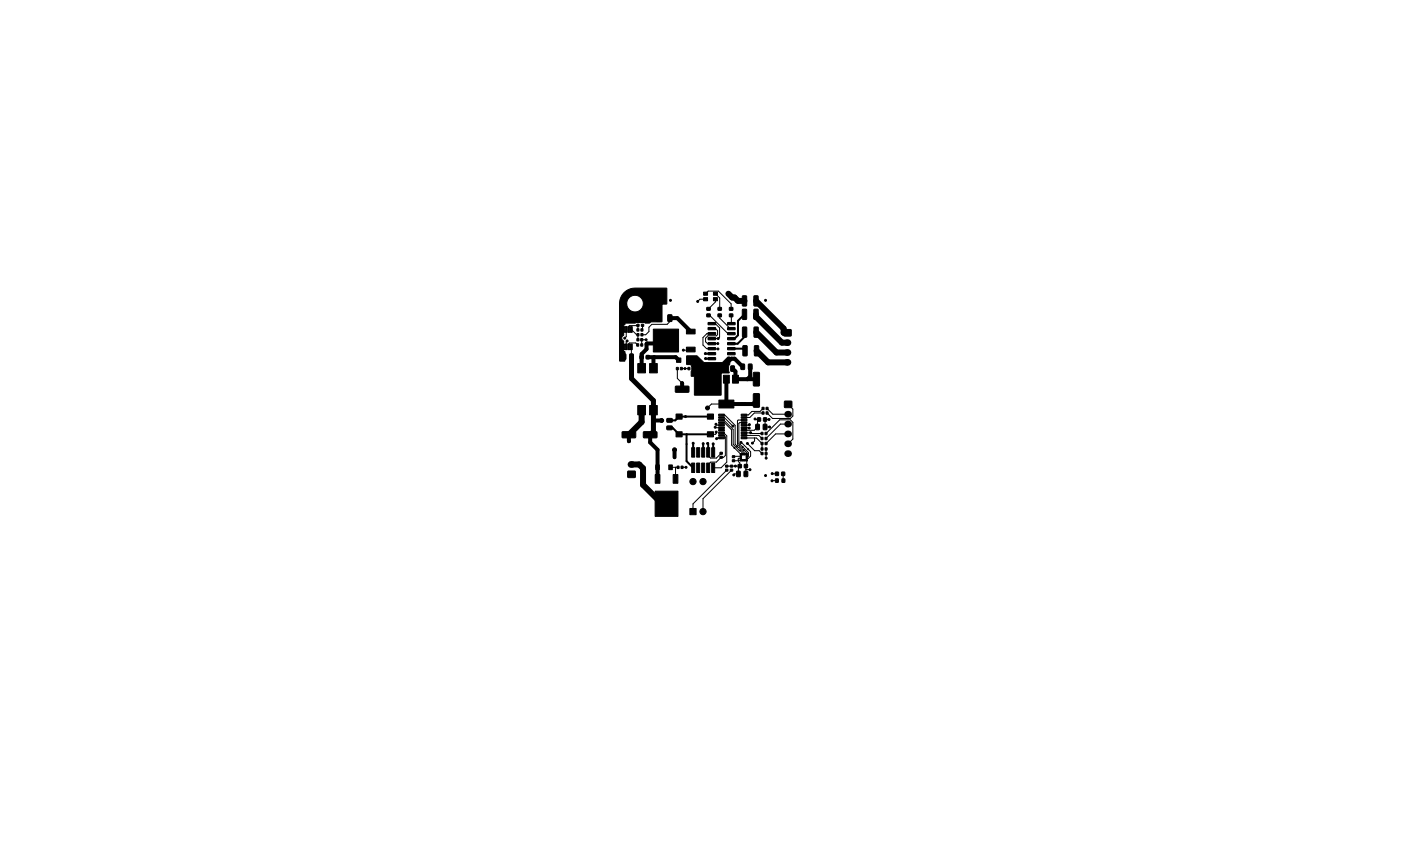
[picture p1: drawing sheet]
<svg xmlns="http://www.w3.org/2000/svg" width="356mm" height="216mm" viewBox="0 0 356 216" stroke-linecap="round" stroke-linejoin="round" font-family="sans-serif">
<g fill="#000" stroke="#000" stroke-width=".25">
<path d="M158.3 74.4a3.9 3.9 0 0 1 2.9-1.3l8 .1v3.9l-1.2 .1v4.4l-2.7 .1-.5 .3h-1l-.5-.3h-1.7l-.4 .3h-4v-4.8h1.9a2.11 2.11 0 0 0 3.2 1.6 2.11 2.11 0 0 0 0-3.6 2.11 2.11 0 0 0-3.2 1.7v.3h-1.9v-.2a3.9 3.9 0 0 1 1.1-2.6zM178.6 75.5h1v.8h-1zM178.6 74.1h1v.8h-1zM179.4 79.7h.8v.7h-.8zM179.4 78h.8v.7h-.8zM181.1 74.1h1v.8h-1zM181.1 75.5h1v.8h-1zM182.3 78h.8v.7h-.8zM182.3 79.7h.8v.7h-.8zM185.2 78h.8v.7h-.8zM185.2 79.7h.8v.7h-.8zM188.5 75.1l.8-.1 .2 .2v2.2l-.1 .2-1-.1z"/>
<path d="M191.4 75.1l.8-.1 .2 .2 .1 2.2-.2 .2-1-.1zM158.1 87.3h.4v1.4h-.4zM158.1 82.9h.4v1.4h-.4zM157.2 81.9h1.4v.4l-.4 .5 .1 2.2a.95 .95 0 0 0 0 1.7l-.1 2.1 .4 .5v2.2l-1.2 .1zM158 89.8h.6l.3 .1v1.1l-.2 .2-.8-.1zM158.7 87.3h.5v1.4h-.5zM158.7 82.9h.5v1.4h-.5zM159.4 87.3h.4v1.4h-.4zM159.4 82.9h.4v1.4h-.4zM160 87.3h.5v1.4h-.5zM160 82.9h.5v1.4h-.5zM159.9 89.8h.6l.3 .1v1.1l-.2 .2-.8-.1z"/>
<path d="M161.6 87.2h.5v.6h-.5zM161.7 85.9h.5v.6h-.5zM161.7 83.4h.4v.6h-.4zM161.7 84.6h.4v.6h-.4zM161.6 82.3h.6v.5h-.6zM161.6 81.3h.6v.5h-.6zM161.9 92.2h1.9v2.4h-1.9zM162.6 85.9h.5v.6h-.5zM162.7 87.2h.4v.6h-.4zM162.7 83.4h.5v.6h-.5zM162.7 84.6h.5v.6h-.5zM162.8 82.3h.6v.5h-.6z"/>
<path d="M162.8 81.3h.6v.5h-.6zM162.5 90.2h.7v.8h-.7zM164 90.2h.8v.8h-.8zM164.9 92.2h1.9v2.4h-1.9zM166.6 79.9l.8-.1 .2 .2 .1 1.3-.2 .3-.9-.2zM169.5 79.9l.8-.1 .3 .2v1.3l-.2 .3-.9-.2zM171.7 93.2h.5v.6h-.5zM165.8 83.5h6.4v5.8h-6.4zM171.7 90.8h1.1v1.1h-1.1zM172.7 93.2h.5v.6h-.5zM171.5 98h3.2l.2 .2v1.2l-.3 .1h-3.1l-.1-.2zM174.6 93.2h.5v.6h-.5z"/>
<path d="M174.5 90.8h1.1v1.1h-1.1zM175.7 93.2h.4v.6h-.4zM174.2 83.5h2.2v1.2h-2.2zM174.2 88.1h2.2v1.2h-2.2zM174.3 90.3h2.6l1.8 1.7h4.7l1.3-1.4h.5v1.8l-.3 .5v.6l.2 1.1h-2l-.1 5.6h-6.7l-.1-4.8h-.8l.2-2.1-.2-.8-1.1-.1zM179.7 90.7h1.9v.5l-1.8 .1zM179.7 89.5l1.9-.1v.5l-1.8 .1zM179.7 88.2h1.9v.5h-1.8zM179.7 86.9h1.9v.5l-1.8 .1zM179.7 85.7l1.9-.1v.5l-1.8 .1zM179.7 84.4h1.9v.5h-1.8zM179.7 83.1h1.9v.5l-1.8 .1z"/>
<path d="M179.7 81.9l1.9-.1v.5l-1.8 .1zM177.1 98h3.2l.2 .2v1.2l-.3 .1h-3.1l-.1-.2zM181.3 95.2h1.5v2h-1.5zM183.6 92.9l.7-.1 .2 .1v1.1l-.1 .2-.8-.1zM183.6 95.2h1.5v2h-1.5zM184.7 81.9l1.8-.1 .1 .5-1.9 .1zM184.7 83.1h1.8l.1 .5-1.9 .1zM184.7 84.4h1.8l.1 .5h-1.9zM184.7 85.7l1.8-.1 .1 .5-1.9 .1zM184.7 86.9h1.8l.1 .5-1.9 .1zM184.7 88.2h1.8l.1 .5h-1.9zM184.7 89.5l1.8-.1 .1 .5-1.9 .1z"/>
<path d="M184.7 90.7h1.8l.1 .5-1.9 .1zM185.5 92.9l.7-.1 .2 .1v1.1l-.1 .2-.8-.1zM185.9 95.2h1.5v2h-1.5zM188.1 92.4l.7-.1 .2 .2v1l-.1 .3-.9-.2zM188.5 78.5l.8-.1 .2 .2v2.2l-.1 .3-1-.2zM188.5 83l.8-.1 .2 .2 .1 2.2-.2 .3-.9-.2zM188.6 87.7h.8l.2 .1 .1 2.3-.2 .2-.9-.1zM190 92.4l.7-.1 .2 .2v1l-.1 .3-.9-.2zM191.3 94.5l1.2-.1 .3 .2v3.1l-.2 .2h-1.2l-.2-.1zM191.4 78.5l.8-.1 .2 .2 .1 2.2-.2 .3-1-.2zM191.4 83l.8-.1 .3 .2v2.2l-.2 .3-.9-.2zM191.5 87.7h.8l.3 .1v2.3l-.2 .2-.9-.1z"/>
<path d="M199 83.7h1.8v1.5h-1.8zM157.9 109.6l3.3-.1 .2 .3v1.1l-.3 .2h-3.1l-.1-.2zM161.9 102.9h1.9v2.3h-1.9zM164.9 102.9h1.9v2.3h-1.9zM166.4 118h.9v1.2h-.9zM163.3 109.6l3.3-.1 .2 .3v1.1l-.3 .2h-3.1l-.1-.2zM169.3 108.1h1.2l.1 .8-.2 .1h-1l-.2-.2zM169.3 106.2h1.2l.1 .8-.2 .1h-1l-.2-.2zM169.7 118h.9v1.2h-.9zM171.9 118.3h.4v.5h-.4zM172.9 118.3h.5v.5h-.5zM171.6 109.5h1.5v1.3h-1.5z"/>
<path d="M171.6 105h1.5v1.3h-1.5zM175.6 113.6h.7v2.4h-.7zM175.6 117.5h.7v2.4h-.7zM176.8 113.6h.8v2.4h-.8zM176.8 117.5h.8v2.4h-.8zM178.1 113.6h.8v2.4h-.8zM178.1 117.5h.8v2.4h-.8zM179.4 113.6h.7v2.4h-.7zM179.4 117.5h.7v2.4h-.7zM179.5 109.5h1.6v1.3h-1.6zM179.5 105h1.6v1.3h-1.6zM180.6 113.6h.8v2.4h-.8z"/>
<path d="M180.6 117.5h.8v2.4h-.8zM182.5 101.5h3.8v2h-3.8zM182.8 114.8h.5v.4h-.5zM182.8 115.8h.5v.4h-.5zM182.4 105.1h1.4l.1 .3-1.4 .1zM182.4 105.7h1.4l.1 .4h-1.4zM182.4 106.4h1.4l.1 .3-1.4 .1zM182.4 107h1.4l.1 .4h-1.4zM182.4 107.7h1.4l.1 .3-1.4 .1zM182.4 108.3h1.4l.1 .4h-1.4zM182.4 109h1.4l.1 .3-1.4 .1zM182.4 109.6h1.4l.1 .4h-1.4z"/>
<path d="M182.4 110.3h1.4l.1 .3-1.4 .1zM182.4 110.9h1.4l.1 .4h-1.4zM184.2 118h.5v.5h-.5zM184.2 119.1h.5v.4h-.5zM185.4 118h.6v.5h-.6zM185.4 119.1h.6v.4h-.6zM185.9 115.6h.6v.5h-.6zM185.9 116.7h.6v.4h-.6zM187.8 116.1h.4v.3h-.4zM187.8 115.6h.4v.3h-.4zM187.9 116.6h.3v.4h-.3zM187.9 115.1h.3v.3h-.3z"/>
<path d="M187.4 117.8h.8v.9h-.8zM188.4 116.6h.3v.4h-.3zM188.4 115.1h.3v.3h-.3zM188.9 116.6h.3v.4h-.3zM188.9 115.1h.3v.3h-.3zM189.4 115.6h.3v.3h-.3zM189.4 116.1h.3v.3h-.3zM189.4 116.6h.3v.4h-.3zM189.4 115.1h.3v.3h-.3zM188.2 110.9h1.3l.1 .4h-1.4zM188.2 110.3h1.3l.1 .3-1.4 .1zM188.2 109.6h1.3l.1 .4h-1.4z"/>
<path d="M188.2 109h1.3l.1 .3-1.4 .1zM188.2 108.3h1.3l.1 .4h-1.4zM188.2 107.7h1.3l.1 .3-1.4 .1zM188.2 107h1.3l.1 .4h-1.4zM188.2 106.4h1.3l.1 .3-1.4 .1zM188.2 105.7h1.3l.1 .4h-1.4zM188.2 105.1h1.3l.1 .3-1.4 .1zM188.9 117.8h.8v.9h-.8zM191.3 99.9l1.2-.1 .3 .2v3.1l-.2 .2h-1.2l-.2-.1zM191.9 107.7l.6-.1 .3 .2v1l-.2 .2-.8-.1zM192.3 106h.7v.8h-.7zM193.2 111h.4v.5h-.4z"/>
<path d="M193.2 109.7h.4v.6h-.4zM193.2 112.2h.4v.6h-.4zM193.4 104.5h.5v.6h-.5zM193.4 103.4h.5v.5h-.5zM193.8 107.7l.6-.1 .3 .2v1l-.2 .2-.8-.1zM193.2 113.6h.5v.6h-.5zM193.2 114.8h.5v.5h-.5zM193.8 106h.8v.8h-.8zM194.2 111h.5v.5h-.5zM194.2 109.7h.5v.6h-.5zM194.2 112.2h.5v.6h-.5zM194.5 104.5h.4v.6h-.4z"/>
<path d="M194.5 103.4h.4v.5h-.4zM194.2 113.6h.5v.6h-.5zM194.2 114.8h.5v.5h-.5zM199.1 101.8h1.8v1.6h-1.8zM159.4 119.6h1.8v1.5h-1.8zM166.3 124.6h5.8v6.4h-5.8zM166.3 120.4h1.2v2.2h-1.2zM170.9 120.4h1.2v2.2h-1.2zM175.1 129h1.6v1.6h-1.6zM187 119.6l.7-.1 .2 .2v1l-.1 .2-.9-.1zM188.9 119.6l.7-.1 .2 .2v1l-.1 .2-.9-.1zM196.9 121.5h.6v.8h-.6z"/>
<path d="M196.8 119.8h.8v.8h-.8zM198.4 119.8h.8v.8h-.8zM198.5 121.5h.7v.8h-.7z"/>
<circle cx="166.1" cy="79.1" r=".25"/>
<circle cx="166.1" cy="78.2" r=".25"/>
<circle cx="166.1" cy="77.3" r=".25"/>
<circle cx="166.1" cy="75.4" r=".25"/>
<circle cx="166.1" cy="74.4" r=".25"/>
<circle cx="166.1" cy="76.4" r=".25"/>
<circle cx="167.1" cy="78.2" r=".25"/>
<circle cx="167.1" cy="76.4" r=".25"/>
<circle cx="167.1" cy="74.4" r=".25"/>
<circle cx="167.1" cy="75.4" r=".25"/>
<circle cx="167.1" cy="77.3" r=".25"/>
<circle cx="167.1" cy="79.1" r=".25"/>
<circle cx="168.2" cy="76.4" r=".25"/>
<circle cx="168.2" cy="75.4" r=".25"/>
<circle cx="168.2" cy="74.4" r=".25"/>
<circle cx="170.2" cy="76.2" r=".25"/>
<circle cx="177.1" cy="76.5" r=".25"/>
<circle cx="184.9" cy="74.5" r=".5"/>
<circle cx="186.5" cy="75.5" r=".25"/>
<circle cx="194.3" cy="76.2" r=".25"/>
<circle cx="158.6" cy="85.8" r=".25"/>
<circle cx="159.2" cy="86.5" r=".25"/>
<circle cx="164" cy="86.2" r=".25"/>
<circle cx="173.1" cy="97.2" r=".25"/>
<circle cx="173.4" cy="88.8" r=".25"/>
<circle cx="173.9" cy="93.5" r=".25"/>
<circle cx="177.3" cy="92.4" r=".25"/>
<circle cx="179" cy="89.7" r=".25"/>
<circle cx="179.1" cy="91" r=".25"/>
<circle cx="182.2" cy="87.2" r=".25"/>
<circle cx="182.2" cy="88.5" r=".25"/>
<circle cx="182.3" cy="85.9" r=".25"/>
<circle cx="189.7" cy="96.2" r=".25"/>
<circle cx="159.7" cy="112" r=".25"/>
<circle cx="167.9" cy="106.7" r=".5"/>
<circle cx="171.2" cy="116" r=".25"/>
<circle cx="171.2" cy="114.1" r=".5"/>
<circle cx="174" cy="105.7" r=".25"/>
<circle cx="174.1" cy="118.6" r=".25"/>
<circle cx="174.3" cy="112.7" r=".13"/>
<circle cx="175.9" cy="112.5" r=".25"/>
<circle cx="178.5" cy="112.6" r=".25"/>
<circle cx="179.6" cy="103.5" r=".5"/>
<circle cx="179.6" cy="112.5" r=".25"/>
<circle cx="181" cy="112.6" r=".25"/>
<circle cx="181.5" cy="108.4" r=".25"/>
<circle cx="181.7" cy="107.6" r=".25"/>
<circle cx="181.8" cy="109.6" r=".25"/>
<circle cx="181.9" cy="111.3" r=".25"/>
<circle cx="186" cy="108.1" r=".25"/>
<circle cx="186.4" cy="113.6" r=".13"/>
<circle cx="186.7" cy="118.3" r=".25"/>
<circle cx="187.1" cy="113.2" r=".13"/>
<circle cx="187.8" cy="114.3" r=".13"/>
<circle cx="188.1" cy="112.3" r=".25"/>
<circle cx="188.3" cy="102.5" r=".25"/>
<circle cx="188.5" cy="113.4" r=".13"/>
<circle cx="188.7" cy="114.2" r=".13"/>
<circle cx="189" cy="102.5" r=".25"/>
<circle cx="189.7" cy="112.5" r=".25"/>
<circle cx="189.9" cy="114" r=".13"/>
<circle cx="190.2" cy="108.6" r=".25"/>
<circle cx="190.2" cy="107.7" r=".25"/>
<circle cx="190.4" cy="119.2" r=".25"/>
<circle cx="190.5" cy="109.8" r=".25"/>
<circle cx="191" cy="112.4" r=".25"/>
<circle cx="191.6" cy="106.3" r=".25"/>
<circle cx="194.5" cy="116.2" r=".25"/>
<circle cx="195.2" cy="106.4" r=".25"/>
<circle cx="195.3" cy="108.3" r=".25"/>
<circle cx="175.9" cy="122.2" r=".79"/>
<circle cx="178.4" cy="129.8" r=".79"/>
<circle cx="178.4" cy="122.2" r=".79"/>
<circle cx="186.3" cy="120.5" r=".25"/>
<circle cx="194.3" cy="120.6" r=".25"/>
<circle cx="195.9" cy="122" r=".25"/>
<circle cx="196" cy="120.2" r=".25"/>
</g>
<path d="M199.8 86.9h.2M199.8 89.4h.2M199.8 91.9h.2M160.1 117.8h.3M199.9 105.1h.3M199.9 107.6h.3M199.9 110.1h.3M199.9 112.6h.3M199.9 115.1h.3" fill="none" stroke="#000" stroke-width="1.7"/>
<g fill="none" stroke="#000" stroke-width=".25">
<path d="M179.1 75.9h-1.4l-.6 .6M179.1 74.5l.6-.6h2.6l3.3 3.2v1.3M181.6 74.5l1.1 1.1v2.8M181.6 75.9v.7l-1.8 1.8M159 83.6v1.8l-.4 .4M159.2 86.5l-.2 .2v1.3M159.6 83.6v-.8l.2-.2 2.1-.1v1.2M160.3 83.6l1.3 1.3h.3v1.3M160.3 88v2.5M161.9 87.5l-.5-.5h-1.6l-.2 .2v.8M161.9 86.2h.1M161.9 83.7h.1"/>
<path d="M162.9 87.5h.1M162.9 84.9h.1M163.1 82.5v1l-.2 .2M164 86.2h-1.1v1.3M170 80.7v.9l-.7 .7h-3.9l-.7 .7v1.1l-.8 .8h-1M171.9 93.5v2.5l1.2 1.2M172.9 93.5h2M173.4 88.8h1.8M175.1 91.4l.8 .8v1.3M175.3 88.7l-.2 .2M179.8 80h.3l4.7 4.6h.8M180.7 84.6h-1.3l-1 1v1.9l.9 1h2.9"/>
<path d="M180.7 82.1h.9l1 1.1v2.3l-.3 .4h-1.6M180.7 83.4h.9l.5 .5v1l-.3 .3h-2.1l-.6 .6v.9l.5 .5h2.6M180.7 87.2h.1M182.7 80h.1M182.7 80v.7l2.7 2.7h.2M185.6 80v2.1M170.2 118.6h1.9M171.5 118.6v2.9M171.5 118.6h.1M173.1 118.6h1M179.7 114.8v.8l.7 .6h1.4l1.3-1.2M181.5 108.4l1.6 .1"/>
<path d="M181.7 107.6l.3 .3h1.1M181.8 109.6l-.2 .6h-1.3M183.1 111.1h-1l-.2 .2M183.1 110.5h.6l.4 .4v4.7l-.4 .4h-.6l-1.3 1.2h-1.4l-.7 .7v.8M183.1 106.6h.6l2.4 2.4v3.7l2.4 2.3v.3M183.1 109.8h.6l.8 .8v6.6l-1.5 1.5h-2M183.1 105.3h.8l2.7 2.6v4.8l2.4 2.3v.3M183.1 105.9h.7l2.2 2.2M183.1 107.2h.8l1.8 1.9v3.8l2.3 2.4M184.4 102.5h-3.8l-1 1M184.5 119.3l-8.6 8.5v2M184.5 118.3h.1"/>
<path d="M185.7 119.3l-7.3 7.2v3.3M185.7 118.3h.1M187.5 116.8l-1.3 .1M187.5 116.8v.3l.3 .3v.9M187.5 116.8h1M187.7 113.2h.1M187.8 118.3h-3.3M187.8 118.3l-.4 .3v1.6h-.9l-.2 .3M188 116.3h-.5l-.1 .1 .1 .4M188 115.8l-1.8 .1M188 115.3h.1M188.1 112.3l2.4 2.3v1.1l-.5 .6h-.4"/>
<path d="M188.9 111.1h3.1l1.4 1.4v1.4M188.9 110.5h3.7l.8 .8M188.9 107.2h-1.2l-.2 .2v5.1l2.5 2.3v1h-.4M188.9 108.5l1.3 .1M188.9 106.6h-1.5l-.2 .2v5.9l2.3 2.2v.4M188.9 109.8l4.5 .2M189 113.8h.1M189 116.8h.5l-.2 3.4M189.3 119.1l1.1 .1M189.7 112.5l1.8 1.8h1.2l.7 .8M190.2 107.7l-1.3 .2M191.5 111.1v.8l-.5 .5"/>
<path d="M191.6 106.3l1 .1-.3 .4v1.5l-.9 .9h-2.5M193.7 104.8h-2.2l-1.2 1.1h-1.4M193.7 103.6l-.8 .8h-2.1l-.8 .9h-1.1M194.2 108.3h1.1M194.2 108.3h.1M194.4 110l3.5-3.5h2.7l.6 .6v4.3l-1.2 1.2M194.4 113.9l.1 2.3M194.7 103.6l1.4 1.5h3.9M195.2 106.4h-1v1.9M200 102.6l1.2 1.2v1.7l-.6 .7h-4.5l-1.4-1.4M200 107.6h-1.9l-3.7 3.7M200 110.1h-3.1l-2.5 2.4"/>
<path d="M196 120.2h1.2M197.2 121.9l-1.3 .1M198.8 120.2v1.7"/>
</g>
<path d="M160.3 90.5v5.6l5.6 5.5v7.9l-.9 .8" fill="none" stroke="#000" stroke-width="1.3"/>
<g fill="none" stroke="#000" stroke-width="1">
<path d="M162.9 90.6h.1M164.4 90.6h7.1l.8 .8M166 90.6l-.1 .2v2.6M169 86.4l-.7 .7h-4.1l-.1 .2v1.3l-1.2 1.2v3.6M170 80.7h1.9l3.4 3.4M173.1 97.2v1.5M173.1 97.2h.1M175.1 91.4h1.2l2.4 2.4M178.7 93.8v4.9M178.7 96.2h3.4M178.7 96.2h.1M184.4 96.2v6.3h6.7l.9-.9"/>
<path d="M185.9 93.5l.8 .7v2h5.3M188.5 93.1l-2-2.1h-.9l-1.6 1.6v.9l-.2 .3h-5.1M190.4 93.1v2.4l-.7 .7M159.6 111.9l.1 .1M159.6 110.3v1.6M165 110.3v1.9l1.9 1.9v7.4M165.9 106.7h.1M165.9 106.7h2M166.9 118.6h.1M171.2 114.1v1.9"/>
</g>
<path d="M184.9 74.5l.9 1h.7l.8 .8h1.7M191.9 76.3l7 7.1v1h1M191.9 79.7v.7l6.6 6.5h1.4M191.9 84.3l5.2 5.1h2.8M192 89l3 2.9h4.9M160.3 117.8h1.9l1 1v4.2l4.8 4.8h1.2M162.9 104.1v3l-3.3 3.2" fill="none" stroke="#000" stroke-width="1.5"/>
<g fill="none" stroke="#000" stroke-width=".51">
<path d="M189 79.7l-1.7 1.7v3.6l-.9 .9h-.8M179 89.7h1.7M179.1 91h1.6M185.6 88.5h3l.5 .5M189 84.3v1.1l-1.8 1.8h-1.6M169.9 108.5h.8l1.7 1.7h7.9M173.9 105.7h-1.5l-1 .9h-1.5M174 105.7h6.3M174.3 110.2v6.8l1.6 1.7M175.9 112.5v2.3M178.5 112.6v2.2M179.6 112.5h.1v2.3"/>
<path d="M181 112.6v2.2"/>
</g>
</svg>
